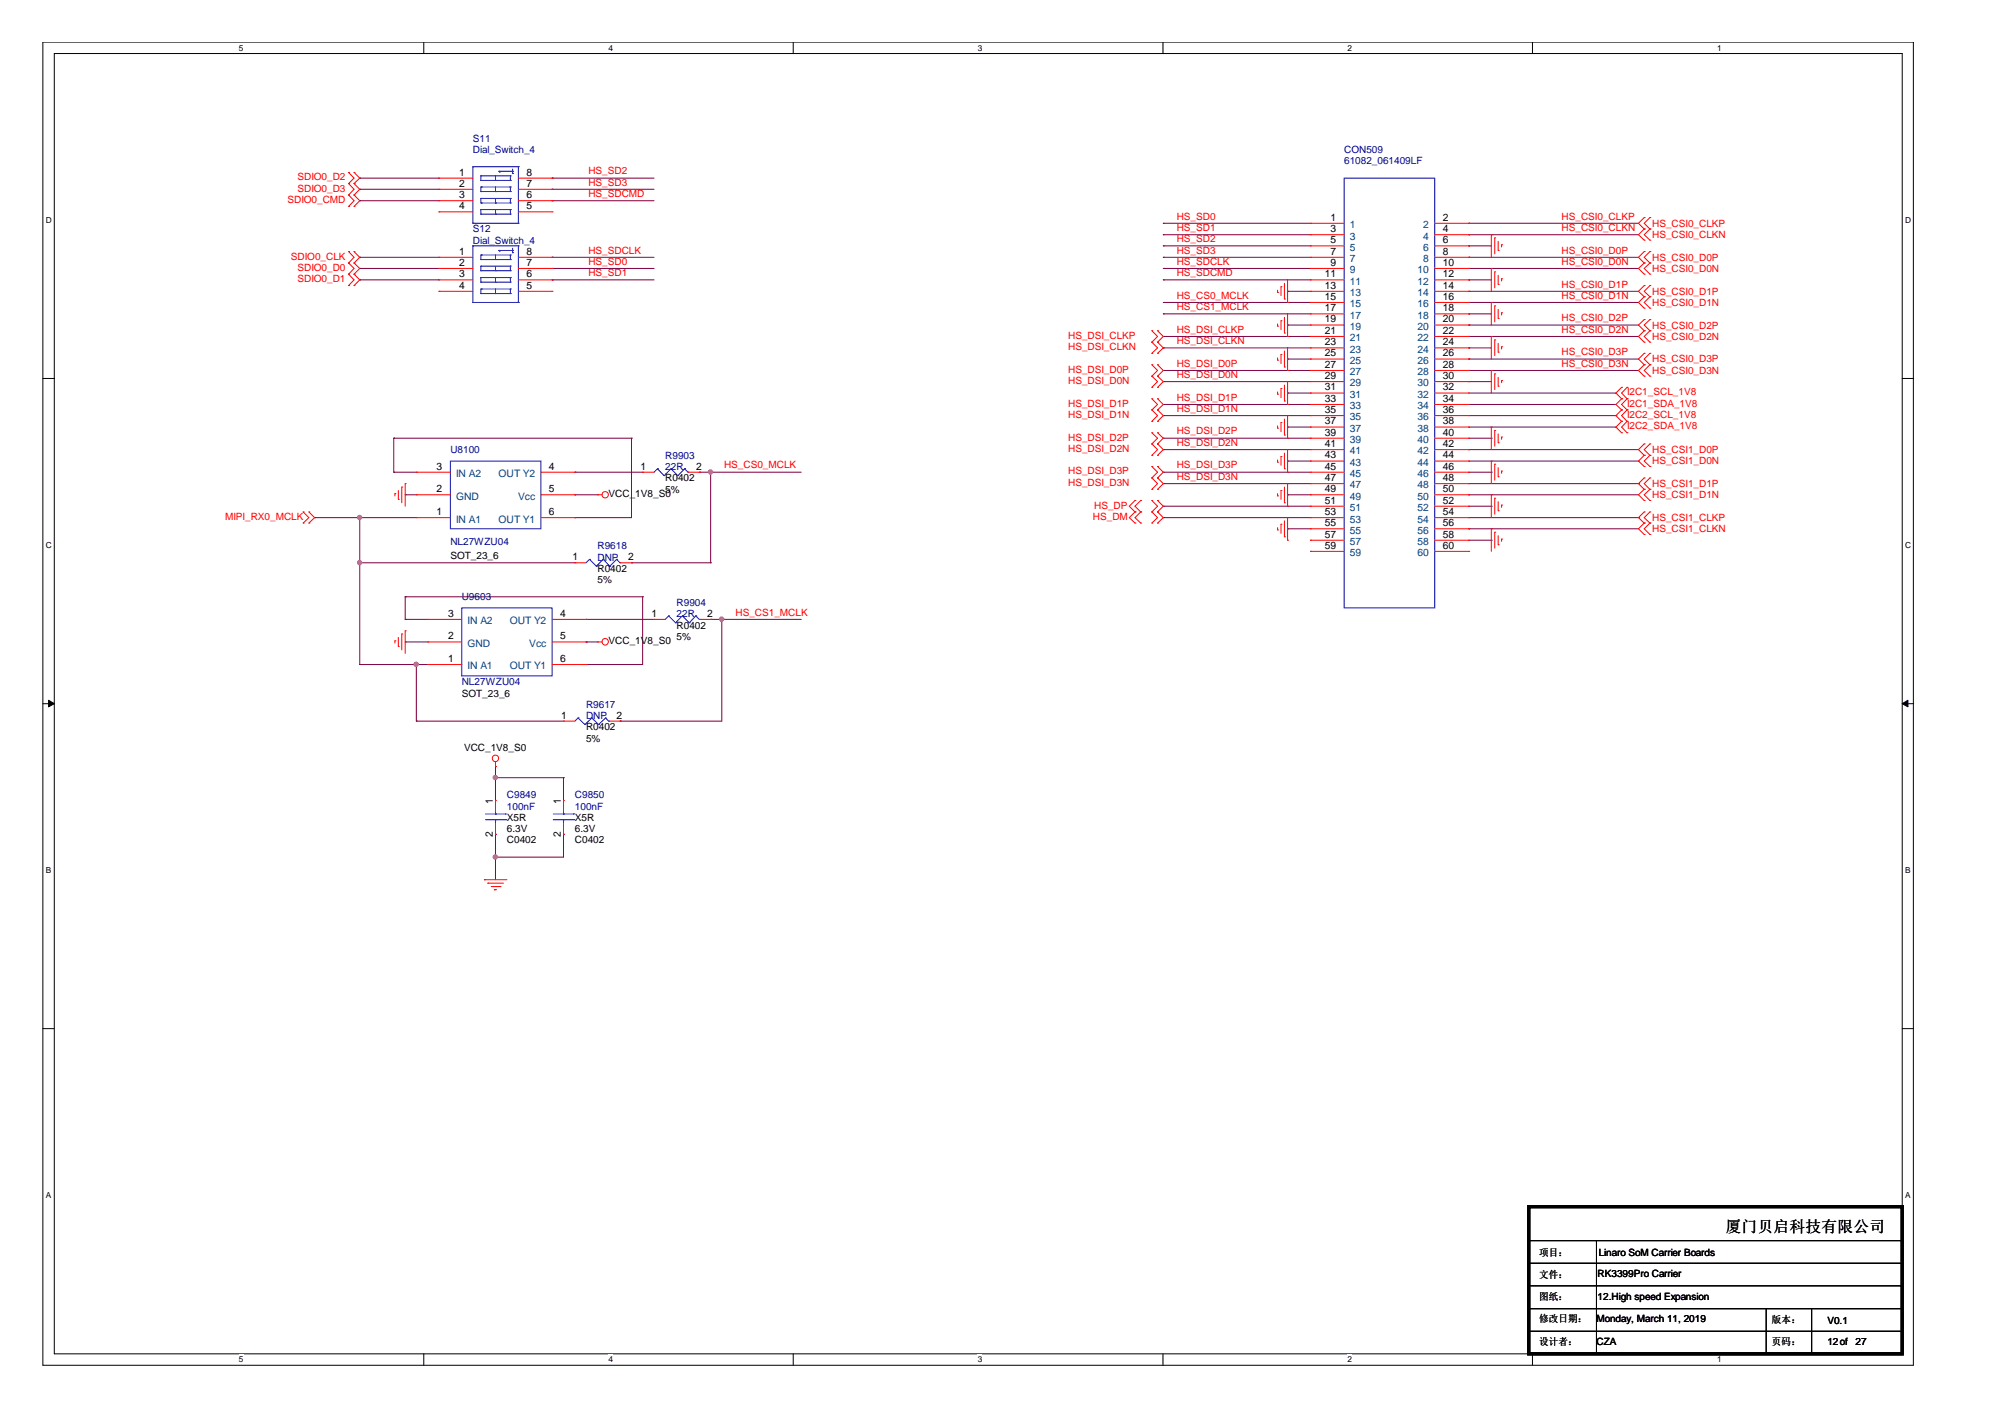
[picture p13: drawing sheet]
<svg xmlns="http://www.w3.org/2000/svg" width="297mm" height="210mm" viewBox="0 0 297 210" stroke-linecap="round" stroke-linejoin="round" font-family="sans-serif">
<defs><g id="words">
<text font-size="2.3" x="255.7" y="182.4">厦门贝启科技有限公司</text>
<g font-size="1.5" fill="#000080">
<text x="70.1" y="21">S11</text>
<text x="70.1" y="22.7">Dial_Switch_4</text>
<text x="199.1" y="22.7">CON509</text>
<text x="199.1" y="24.4">61082_061409LF</text>
<text x="70.1" y="34.4">S12</text>
<text x="70.1" y="36.1">Dial_Switch_4</text>
<text x="66.7" y="67.1">U8100</text>
<text x="98.6" y="68">R9903</text>
<text x="98.6" y="69.7">22R</text>
<text x="66.7" y="80.7">NL27WZU04</text>
<text x="88.5" y="81.4">R9618</text>
<text x="88.5" y="83">DNP</text>
<text x="68.4" y="88.9">U9603</text>
<text x="100.2" y="89.8">R9904</text>
<text x="100.2" y="91.4">22R</text>
<text x="68.4" y="101.5">NL27WZU04</text>
<text x="86.8" y="104.8">R9617</text>
<text x="86.8" y="106.5">DNP</text>
<text x="75.1" y="118.3">C9849</text>
<text x="75.1" y="119.9">100nF</text>
<text x="85.2" y="118.3">C9850</text>
<text x="85.2" y="119.9">100nF</text>
</g>
<g font-size="1.5" fill="#f00">
<text x="44.1" y="26.7">SDIO0_D2</text>
<text x="44.1" y="28.4">SDIO0_D3</text>
<text x="87.2" y="29.2">HS_SDCMD</text>
<text x="87.2" y="27.5">HS_SD3</text>
<text x="87.2" y="25.8">HS_SD2</text>
<text x="42.6" y="30.1">SDIO0_CMD</text>
<text x="174.3" y="32.5">HS_SD0</text>
<text x="174.3" y="34.2">HS_SD1</text>
<text x="174.3" y="35.9">HS_SD2</text>
<text x="231.4" y="34.2">HS_CSI0_CLKN</text>
<text x="231.4" y="32.5">HS_CSI0_CLKP</text>
<text x="244.8" y="33.6">HS_CSI0_CLKP</text>
<text x="244.8" y="35.3">HS_CSI0_CLKN</text>
<text x="43.1" y="38.5">SDIO0_CLK</text>
<text x="44.1" y="41.8">SDIO0_D1</text>
<text x="44.1" y="40.1">SDIO0_D0</text>
<text x="87.2" y="40.9">HS_SD1</text>
<text x="87.2" y="37.6">HS_SDCLK</text>
<text x="87.2" y="39.2">HS_SD0</text>
<text x="174.3" y="37.6">HS_SD3</text>
<text x="174.3" y="39.2">HS_SDCLK</text>
<text x="174.3" y="40.9">HS_SDCMD</text>
<text x="231.4" y="37.6">HS_CSI0_D0P</text>
<text x="231.4" y="39.2">HS_CSI0_D0N</text>
<text x="244.8" y="38.6">HS_CSI0_D0P</text>
<text x="244.8" y="40.3">HS_CSI0_D0N</text>
<text x="174.3" y="44.3">HS_CS0_MCLK</text>
<text x="174.3" y="45.9">HS_CS1_MCLK</text>
<text x="231.4" y="42.6">HS_CSI0_D1P</text>
<text x="231.4" y="44.3">HS_CSI0_D1N</text>
<text x="231.4" y="47.6">HS_CSI0_D2P</text>
<text x="244.8" y="43.7">HS_CSI0_D1P</text>
<text x="244.8" y="45.3">HS_CSI0_D1N</text>
<text x="158.2" y="50.2">HS_DSI_CLKP</text>
<text x="158.2" y="51.9">HS_DSI_CLKN</text>
<text x="174.3" y="49.3">HS_DSI_CLKP</text>
<text x="174.3" y="51">HS_DSI_CLKN</text>
<text x="231.4" y="49.3">HS_CSI0_D2N</text>
<text x="231.4" y="52.6">HS_CSI0_D3P</text>
<text x="244.8" y="48.7">HS_CSI0_D2P</text>
<text x="244.8" y="50.3">HS_CSI0_D2N</text>
<text x="244.8" y="53.7">HS_CSI0_D3P</text>
<text x="158.2" y="55.2">HS_DSI_D0P</text>
<text x="158.2" y="56.9">HS_DSI_D0N</text>
<text x="174.3" y="54.3">HS_DSI_D0P</text>
<text x="174.3" y="56">HS_DSI_D0N</text>
<text x="174.3" y="59.4">HS_DSI_D1P</text>
<text x="231.4" y="54.3">HS_CSI0_D3N</text>
<text x="241" y="58.6">I2C1_SCL_1V8</text>
<text x="244.8" y="55.4">HS_CSI0_D3N</text>
<text x="158.2" y="60.3">HS_DSI_D1P</text>
<text x="158.2" y="61.9">HS_DSI_D1N</text>
<text x="158.2" y="65.3">HS_DSI_D2P</text>
<text x="174.3" y="61">HS_DSI_D1N</text>
<text x="174.3" y="64.4">HS_DSI_D2P</text>
<text x="241" y="60.3">I2C1_SDA_1V8</text>
<text x="241" y="61.9">I2C2_SCL_1V8</text>
<text x="241" y="63.6">I2C2_SDA_1V8</text>
<text x="107.3" y="69.4">HS_CS0_MCLK</text>
<text x="158.2" y="66.9">HS_DSI_D2N</text>
<text x="158.2" y="70.3">HS_DSI_D3P</text>
<text x="158.2" y="72">HS_DSI_D3N</text>
<text x="174.3" y="69.4">HS_DSI_D3P</text>
<text x="174.3" y="71.1">HS_DSI_D3N</text>
<text x="174.3" y="66.1">HS_DSI_D2N</text>
<text x="244.8" y="68.8">HS_CSI1_D0N</text>
<text x="244.8" y="67.1">HS_CSI1_D0P</text>
<text x="33.4" y="77">MIPI_RX0_MCLK</text>
<text x="161.9" y="77">HS_DM</text>
<text x="162.1" y="75.3">HS_DP</text>
<text x="244.8" y="72.2">HS_CSI1_D1P</text>
<text x="244.8" y="73.8">HS_CSI1_D1N</text>
<text x="244.8" y="77.2">HS_CSI1_CLKP</text>
<text x="244.8" y="78.8">HS_CSI1_CLKN</text>
<text x="109" y="91.2">HS_CS1_MCLK</text>
</g>
<g font-size="1.5">
<text x="68" y="26">1</text>
<text x="68" y="27.7">2</text>
<text x="68" y="29.4">3</text>
<text x="78" y="26">8</text>
<text x="78" y="27.7">7</text>
<text x="78" y="29.4">6</text>
<text x="68" y="31">4</text>
<text x="78" y="31">5</text>
<text x="197.1" y="32.7">1</text>
<text x="197.1" y="34.4">3</text>
<text x="213.7" y="32.7">2</text>
<text x="213.7" y="34.4">4</text>
<text x="68" y="37.7">1</text>
<text x="68" y="39.4">2</text>
<text x="68" y="41.1">3</text>
<text x="78" y="37.7">8</text>
<text x="78" y="39.4">7</text>
<text x="78" y="41.1">6</text>
<text x="196.3" y="41.1">11</text>
<text x="197.1" y="36">5</text>
<text x="197.1" y="37.7">7</text>
<text x="197.1" y="39.4">9</text>
<text x="213.7" y="36">6</text>
<text x="213.7" y="37.7">8</text>
<text x="213.7" y="39.4">10</text>
<text x="213.7" y="41.1">12</text>
<text x="68" y="42.8">4</text>
<text x="78" y="42.8">5</text>
<text x="196.3" y="42.8">13</text>
<text x="196.3" y="44.4">15</text>
<text x="196.3" y="46.1">17</text>
<text x="196.3" y="47.8">19</text>
<text x="213.7" y="42.8">14</text>
<text x="213.7" y="44.4">16</text>
<text x="213.7" y="46.1">18</text>
<text x="213.7" y="47.8">20</text>
<text x="196.3" y="49.5">21</text>
<text x="196.3" y="51.2">23</text>
<text x="196.3" y="52.8">25</text>
<text x="213.7" y="49.5">22</text>
<text x="213.7" y="51.2">24</text>
<text x="213.7" y="52.8">26</text>
<text x="196.3" y="54.5">27</text>
<text x="196.3" y="56.1">29</text>
<text x="196.3" y="57.8">31</text>
<text x="196.3" y="59.5">33</text>
<text x="213.7" y="54.5">28</text>
<text x="213.7" y="56.1">30</text>
<text x="213.7" y="57.8">32</text>
<text x="213.7" y="59.5">34</text>
<text x="196.3" y="61.2">35</text>
<text x="196.3" y="62.9">37</text>
<text x="196.3" y="64.5">39</text>
<text x="213.7" y="61.2">36</text>
<text x="213.7" y="62.9">38</text>
<text x="213.7" y="64.5">40</text>
<text x="64.7" y="69.6">3</text>
<text x="81.3" y="69.6">4</text>
<text x="94.9" y="69.6">1</text>
<text x="98.6" y="71.3">R0402</text>
<text x="103.1" y="69.6">2</text>
<text x="196.3" y="66.2">41</text>
<text x="196.3" y="67.9">43</text>
<text x="196.3" y="69.6">45</text>
<text x="196.3" y="71.3">47</text>
<text x="213.7" y="66.2">42</text>
<text x="213.7" y="67.9">44</text>
<text x="213.7" y="69.6">46</text>
<text x="213.7" y="71.3">48</text>
<text x="64.7" y="76.3">1</text>
<text x="64.7" y="72.9">2</text>
<text x="81.3" y="76.3">6</text>
<text x="81.3" y="72.9">5</text>
<text x="90.2" y="73.7">VCC_1V8_S0</text>
<text x="98.6" y="73">5%</text>
<text x="196.3" y="72.9">49</text>
<text x="196.3" y="74.6">51</text>
<text x="196.3" y="76.3">53</text>
<text x="196.3" y="77.9">55</text>
<text x="213.7" y="72.9">50</text>
<text x="213.7" y="74.6">52</text>
<text x="213.7" y="76.3">54</text>
<text x="213.7" y="77.9">56</text>
<text x="66.7" y="82.9">SOT_23_6</text>
<text x="84.8" y="83">1</text>
<text x="93" y="83">2</text>
<text x="196.3" y="79.6">57</text>
<text x="196.3" y="81.3">59</text>
<text x="213.7" y="79.6">58</text>
<text x="213.7" y="81.3">60</text>
<text x="88.5" y="84.7">R0402</text>
<text x="88.5" y="86.4">5%</text>
<text x="66.4" y="91.4">3</text>
<text x="66.4" y="94.7">2</text>
<text x="83" y="91.4">4</text>
<text x="83" y="94.7">5</text>
<text x="90.2" y="95.4">VCC_1V8_S0</text>
<text x="96.5" y="91.4">1</text>
<text x="100.2" y="93.1">R0402</text>
<text x="100.2" y="94.8">5%</text>
<text x="104.8" y="91.4">2</text>
<text x="66.4" y="98.1">1</text>
<text x="83" y="98.1">6</text>
<text x="68.4" y="103.2">SOT_23_6</text>
<text x="83.1" y="106.4">1</text>
<text x="91.4" y="106.4">2</text>
<text x="68.7" y="111.2">VCC_1V8_S0</text>
<text x="86.8" y="108.2">R0402</text>
<text x="86.8" y="109.9">5%</text>
<text x="73" y="119.1" transform="rotate(-90 73 119.1)">1</text>
<text x="83.1" y="119.1" transform="rotate(-90 83.1 119.1)">1</text>
<text x="73" y="124" transform="rotate(-90 73 124)">2</text>
<text x="75.1" y="124.9">C0402</text>
<text x="75.1" y="121.6">X5R</text>
<text x="75.1" y="123.3">6.3V</text>
<text x="83.1" y="124" transform="rotate(-90 83.1 124)">2</text>
<text x="85.2" y="124.9">C0402</text>
<text x="85.2" y="121.6">X5R</text>
<text x="85.2" y="123.3">6.3V</text>
<text x="228" y="186">项目：</text>
<text x="236.9" y="186">Linaro SoM Carrier Boards</text>
<text x="228" y="189.3">文件：</text>
<text x="236.7" y="189.2">RK3399Pro Carrier</text>
<text x="228" y="195.8">修改日期：</text>
<text x="228" y="192.5">图纸：</text>
<text x="236.5" y="195.8">Monday, March 11, 2019</text>
<text x="236.7" y="192.5">12.High speed Expansion</text>
<text x="262.5" y="196">版本：</text>
<text x="270.7" y="196.2">V0.1</text>
<text x="228" y="199.2">设计者：</text>
<text x="236.5" y="199.2">CZA</text>
<text x="262.5" y="199.2">页码：</text>
<text x="270.7" y="199.2">12of</text>
<text x="274.9" y="199.2">27</text>
</g>
<g font-size="1.5" fill="#004080">
<text x="200" y="33.8">1</text>
<text x="200" y="35.5">3</text>
<text x="210.9" y="33.8">2</text>
<text x="210.9" y="35.5">4</text>
<text x="200" y="37.1">5</text>
<text x="200" y="38.8">7</text>
<text x="200" y="40.5">9</text>
<text x="210" y="40.5">10</text>
<text x="210.9" y="37.1">6</text>
<text x="210.9" y="38.8">8</text>
<text x="200" y="42.2">11</text>
<text x="200" y="43.9">13</text>
<text x="200" y="45.5">15</text>
<text x="200" y="47.2">17</text>
<text x="210" y="42.2">12</text>
<text x="210" y="43.9">14</text>
<text x="210" y="45.5">16</text>
<text x="210" y="47.2">18</text>
<text x="200" y="48.9">19</text>
<text x="200" y="50.6">21</text>
<text x="200" y="52.3">23</text>
<text x="200" y="53.9">25</text>
<text x="210" y="48.9">20</text>
<text x="210" y="50.6">22</text>
<text x="210" y="52.3">24</text>
<text x="210" y="53.9">26</text>
<text x="200" y="55.6">27</text>
<text x="200" y="57.2">29</text>
<text x="200" y="58.9">31</text>
<text x="210" y="55.6">28</text>
<text x="210" y="57.2">30</text>
<text x="210" y="58.9">32</text>
<text x="200" y="60.6">33</text>
<text x="200" y="62.3">35</text>
<text x="200" y="64">37</text>
<text x="200" y="65.6">39</text>
<text x="210" y="60.6">34</text>
<text x="210" y="62.3">36</text>
<text x="210" y="64">38</text>
<text x="210" y="65.6">40</text>
<text x="67.6" y="70.7">IN A2</text>
<text x="73.9" y="70.7">OUT Y2</text>
<text x="200" y="67.3">41</text>
<text x="200" y="69">43</text>
<text x="200" y="70.7">45</text>
<text x="210" y="67.3">42</text>
<text x="210" y="69">44</text>
<text x="210" y="70.7">46</text>
<text x="67.6" y="77.4">IN A1</text>
<text x="67.6" y="74">GND</text>
<text x="73.9" y="77.4">OUT Y1</text>
<text x="76.8" y="74">Vcc</text>
<text x="200" y="72.4">47</text>
<text x="200" y="74">49</text>
<text x="200" y="75.7">51</text>
<text x="200" y="77.4">53</text>
<text x="210" y="72.4">48</text>
<text x="210" y="74">50</text>
<text x="210" y="75.7">52</text>
<text x="210" y="77.4">54</text>
<text x="200" y="79.1">55</text>
<text x="200" y="80.7">57</text>
<text x="200" y="82.4">59</text>
<text x="210" y="79.1">56</text>
<text x="210" y="80.7">58</text>
<text x="210" y="82.4">60</text>
<text x="69.3" y="92.5">IN A2</text>
<text x="69.3" y="95.8">GND</text>
<text x="75.5" y="92.5">OUT Y2</text>
<text x="78.4" y="95.8">Vcc</text>
<text x="69.3" y="99.2">IN A1</text>
<text x="75.5" y="99.2">OUT Y1</text>
</g>
<g font-size="1.2">
<text x="35.4" y="7.5">5</text>
<text x="90.1" y="7.5">4</text>
<text x="144.9" y="7.5">3</text>
<text x="199.6" y="7.5">2</text>
<text x="254.4" y="7.5">1</text>
<text x="6.8" y="33.1">D</text>
<text x="282.2" y="33.1">D</text>
<text x="6.8" y="81.2">C</text>
<text x="282.2" y="81.2">C</text>
<text x="6.8" y="129.4">B</text>
<text x="282.2" y="129.4">B</text>
<text x="6.8" y="177.5">A</text>
<text x="282.2" y="177.5">A</text>
<text x="35.4" y="201.8">5</text>
<text x="90.1" y="201.8">4</text>
<text x="144.9" y="201.8">3</text>
<text x="199.6" y="201.8">2</text>
<text x="254.4" y="201.8">1</text>
</g>
</g></defs>
<path d="M6.3 6.2h277.2v196h-277.2zM8 7.9h273.8v192.6h-273.8z" fill="none" stroke="#000" stroke-width=".15"/>
<g fill="#fff">
<path d="M35.4 6.4h.6v1.4h-.6z"/>
<path d="M35.4 200.7h.6v1.4h-.6z"/>
</g>
<path d="M62.8 6.2v1.7M62.8 200.5v1.7" fill="none" stroke="#000" stroke-width=".15"/>
<g fill="#fff">
<path d="M90.1 6.4h.7v1.4h-.7z"/>
<path d="M90.1 200.7h.7v1.4h-.7z"/>
</g>
<path d="M117.5 6.2v1.7M117.5 200.5v1.7" fill="none" stroke="#000" stroke-width=".15"/>
<g fill="#fff">
<path d="M144.9 6.4h.6v1.4h-.6z"/>
<path d="M144.9 200.7h.6v1.4h-.6z"/>
</g>
<path d="M172.3 6.2v1.7M172.3 200.5v1.7" fill="none" stroke="#000" stroke-width=".15"/>
<g fill="#fff">
<path d="M199.6 6.4h.7v1.4h-.7z"/>
<path d="M199.6 200.7h.7v1.4h-.7z"/>
</g>
<path d="M227 6.2v1.7M227 200.5v1.7" fill="none" stroke="#000" stroke-width=".15"/>
<g fill="#fff">
<path d="M254.4 6.4h.6v1.4h-.6z"/>
<path d="M254.4 200.7h.6v1.4h-.6z"/>
<path d="M6.8 31.9h.8v1.4h-.8z"/>
<path d="M282.2 31.9h.9v1.4h-.9z"/>
<path d="M6.8 80.1h.8v1.4h-.8z"/>
<path d="M282.2 80.1h.9v1.4h-.9z"/>
</g>
<path d="M6.3 56.1h1.7M281.8 56.1h1.7" fill="none" stroke="#000" stroke-width=".15"/>
<g fill="#fff">
<path d="M6.8 128.2h.7v1.4h-.7z"/>
<path d="M282.2 128.2h.8v1.4h-.8z"/>
</g>
<path d="M6.3 104.2h1.7M281.8 104.2h1.7" fill="none" stroke="#000" stroke-width=".15"/>
<g fill="#000" stroke="#000" stroke-width=".15">
<path d="M7.2 103.7l.8 .5-.8 .5z" fill-rule="evenodd"/>
<path d="M281.8 104.2l.9-.5v1z" fill-rule="evenodd"/>
</g>
<g fill="#fff">
<path d="M6.8 176.4h.7v1.4h-.7z"/>
<path d="M282.2 176.4h.8v1.4h-.8z"/>
</g>
<g fill="none" stroke="#000" stroke-width=".15">
<path d="M6.3 152.4h1.7M281.8 152.4h1.7M226.5 190.5h55.3M226.5 193.9h55.3M226.5 197.2h55.3M226.5 187.1h55.3M226.5 183.8h55.3M236.5 183.8v16.7M261.7 193.9v6.6M268.4 193.9v6.6M281.8 190.5h.1M281.8 193.9h.1"/>
<path d="M281.8 197.2h.1M281.8 187.1h.1M281.8 183.8h.1M236.5 200.5h.1M261.7 200.5h.1M268.4 200.5h.1"/>
</g>
<g fill="none" stroke="#800040" stroke-width=".15">
<path d="M53.3 39.8h.1M53.3 38.1h.1M53.3 29.7h.1M53.3 28h.1M53.3 26.4h.1M53.3 38.1h11.7M53.3 39.8h11.7M53.3 29.7h11.7M53.3 28h11.7M53.3 26.4h11.7M81.8 29.7h.1M81.8 28h.1"/>
<path d="M81.8 26.4h.1M81.8 38.1h.1M81.8 39.8h.1M81.8 38.1h15.1M81.8 39.8h15.1M81.8 29.7h15.1M81.8 28h15.1M81.8 26.4h15.1M172.3 33.1h.1M172.3 34.8h.1M172.3 36.4h.1M172.3 38.1h.1"/>
<path d="M172.3 39.8h.1M172.3 33.1h21.8M172.3 34.8h21.8M172.3 36.4h21.8M172.3 38.1h21.8M172.3 39.8h21.8M217.6 36.4h.1M217.6 34.8h.1M217.6 33.1h.1M217.6 38.1h.1M217.6 39.8h.1M217.6 33.1h25.1"/>
<path d="M217.6 34.8h25.1M217.6 36.4h3.3M217.6 38.1h25.1M217.6 39.8h25.1M53.3 41.5h.1M53.3 41.5h11.7M81.8 41.5h.1M81.8 41.5h15.1M172.3 41.5h.1M172.3 44.8h.1M172.3 46.5h.1M172.3 49.8h.1"/>
<path d="M172.3 51.5h.1M172.3 54.9h.1M172.3 56.5h.1M172.3 59.9h.1M172.3 41.5h21.8M172.3 44.8h21.8M172.3 46.5h21.8M172.3 49.8h21.8M172.3 51.5h21.8M172.3 54.9h21.8M172.3 56.5h21.8M172.3 59.9h21.8"/>
<path d="M190.8 43.2h.1M190.8 48.1h.1M190.8 53.2h.1M190.8 58.2h.1M190.8 43.2h3.3M190.8 48.1h3.3M190.8 53.2h3.3M190.8 58.2h3.3M217.6 41.5h.1M217.6 46.5h.1M217.6 51.5h.1M217.6 56.5h.1"/>
<path d="M217.6 43.2h.1M217.6 44.8h.1M217.6 48.1h.1M217.6 49.8h.1M217.6 53.2h.1M217.6 54.9h.1M217.6 59.9h.1M217.6 41.5h3.3M217.6 43.2h25.1M217.6 44.8h25.1M217.6 46.5h3.3M217.6 49.8h25.1"/>
<path d="M217.6 51.5h3.3M217.6 54.9h25.1M217.6 56.5h3.3M217.6 59.9h21.8M217.6 48.1h25.1M217.6 53.2h25.1M217.6 58.2h21.8M239.4 58.2h.1M46.6 76.7h.1M46.6 76.7h15.1M53.3 76.7h.1M53.3 76.7v21.7"/>
<path d="M58.3 69.9h.1M58.3 64.9h.1M58.3 69.9h3.4M58.3 64.9h35.3M58.3 64.9v5M60 73.3h.1M60 73.3h1.7M85.2 76.7h.1M85.2 73.3h.1M85.2 69.9h.1M85.2 69.9h10M85.2 73.3h3.3"/>
<path d="M93.6 64.9h.1M93.6 64.9v11.8h-8.4M103.6 69.9h.1M103.6 69.9h15.1M105.3 69.9h.1M105.3 69.9v13.5M172.3 61.6h.1M172.3 69.9h.1M172.3 71.6h.1M172.3 64.9h.1M172.3 66.6h.1M172.3 75h.1"/>
<path d="M172.3 76.7h.1M172.3 61.6h21.8M172.3 69.9h21.8M172.3 71.6h21.8M172.3 64.9h21.8M172.3 66.6h21.8M172.3 75h21.8M172.3 76.7h21.8M190.8 63.3h.1M190.8 68.3h.1M190.8 73.3h.1M190.8 78.3h.1"/>
<path d="M190.8 63.3h3.3M190.8 68.3h3.3M190.8 73.3h3.3M190.8 78.3h3.3M217.6 78.3h.1M217.6 66.6h.1M217.6 73.3h.1M217.6 61.6h21.8M217.6 69.9h3.3M217.6 71.6h25.1M217.6 64.9h3.3M217.6 66.6h25.1"/>
<path d="M217.6 63.3h21.8M217.6 68.3h25.1M217.6 73.3h25.1M217.6 75h3.3M217.6 76.7h25.1M217.6 78.3h25.1M220.9 64.9h.1M220.9 69.9h.1M220.9 75h.1M239.4 61.6h.1M239.4 63.3h.1M242.7 76.7h.1"/>
<path d="M242.7 68.3h.1M242.7 71.6h.1M53.3 83.4h.1M53.3 98.4h.1M53.3 98.4h10.1M53.3 83.4h31.9M60 91.8h.1M60 88.4h.1M60 95.1h.1M60 91.8h3.4M60 88.4v3.4M60 88.4h35.2"/>
<path d="M60 95.1h3.4M61.7 98.4h.1M61.7 98.4v8.4M86.8 91.8h.1M86.8 98.4h.1M86.8 95.1h.1M86.8 91.8h10.1M86.8 95.1h1.7M93.6 83.4h.1M93.6 83.4h11.7M95.2 88.4h.1M95.2 88.4v10h-8.4"/>
<path d="M105.3 83.4h.1M105.3 91.8h.1M105.3 91.8h13.4M106.9 91.8h.1M106.9 91.8v15h-15M217.6 80h3.3M220.9 80h.1M61.7 106.8h.1M61.7 106.8h21.8M73.4 113.6h.1M73.4 115.2h.1M73.4 113.6v5"/>
<path d="M73.4 115.2h10.1M83.5 115.2h.1M83.5 115.2v3.4M91.9 106.8h.1M73.4 123.6h.1M73.4 127h.1M73.4 123.6v6.7M83.5 123.6h.1M83.5 123.6v3.4h-10.1"/>
</g>
<g fill="#f0f" stroke="#f0f" stroke-width=".15">
<circle cx="61.7" cy="98.4" r=".32"/>
<circle cx="106.9" cy="91.7" r=".32"/>
<circle cx="105.3" cy="69.9" r=".32"/>
<circle cx="53.3" cy="83.3" r=".32"/>
<circle cx="53.3" cy="76.7" r=".32"/>
<circle cx="73.4" cy="115.2" r=".32"/>
<circle cx="73.4" cy="126.9" r=".32"/>
</g>
<g fill="none" stroke="#f00" stroke-width=".15">
<path d="M51.6 27.2h.1M51.6 25.5h.1M51.6 28.9h.1M51.6 39h.1M51.6 37.3h.1M51.6 30.6h.1M51.6 25.5l.9 .9-.9 .8M51.6 27.2l.9 .8-.9 .9M51.6 37.3l.9 .8-.9 .9M51.6 39l.9 .8-.9 .8M51.6 28.9l.9 .8-.9 .9M52.5 25.5h.1"/>
<path d="M52.5 27.2h.1M52.5 28.9h.1M52.5 37.3h.1M52.5 39h.1M52.5 30.6h.1M52.5 25.5l.8 .9-.8 .8M52.5 27.2l.8 .8-.8 .9M52.5 37.3l.8 .8-.8 .9M52.5 39l.8 .8-.8 .8M52.5 28.9l.8 .8-.8 .9M65 26.4h.1M65 28h.1"/>
<path d="M65 29.7h.1M65 31.4h.1M65 38.1h.1M65 39.8h.1M65 38.1h5.1M65 39.8h5.1M65 26.4h5.1M65 28h5.1M65 29.7h5.1M65 31.4h5.1M76.8 38.1h5M76.8 39.8h5"/>
<path d="M76.8 26.4h5M76.8 28h5M76.8 29.7h5M76.8 31.4h5M81.8 26.4h.1M81.8 28h.1M81.8 29.7h.1M81.8 31.4h.1M81.8 38.1h.1M81.8 39.8h.1M194.1 33.1h.1M194.1 34.8h.1"/>
<path d="M194.1 36.4h.1M194.1 38.1h.1M194.1 39.8h.1M194.1 33.1h5M194.1 34.8h5M194.1 36.4h5M194.1 38.1h5M194.1 39.8h5M212.6 33.1h5M212.6 34.8h5M212.6 36.4h5M212.6 38.1h5"/>
<path d="M212.6 39.8h5M217.6 33.1h.1M217.6 34.8h.1M217.6 36.4h.1M217.6 38.1h.1M217.6 39.8h.1M220.9 34.8h.1M220.9 39.8h.1M220.9 34.8v3.3M220.9 39.8v3.4M221.4 35.2h.1M221.4 35.2v2.4"/>
<path d="M222 37.1h.1M222 35.7v1.4M222.5 36.3h.1M222.5 36.3v.3M243.6 32.2h.1M243.6 33.9h.1M243.6 35.6h.1M243.6 37.3h.1M243.6 39h.1M243.6 32.2l-.9 .9 .9 .8M243.6 33.9l-.9 .9 .9 .8M243.6 37.3l-.9 .8 .9 .9"/>
<path d="M243.6 39l-.9 .8 .9 .8M244.4 33.9h.1M244.4 32.2h.1M244.4 35.6h.1M244.4 39h.1M244.4 37.3h.1M244.4 32.2l-.8 .9 .8 .8M244.4 33.9l-.8 .9 .8 .8M244.4 37.3l-.8 .8 .8 .9M244.4 39l-.8 .8 .8 .8M51.6 42.3h.1M51.6 40.6h.1"/>
<path d="M51.6 40.6l.9 .9-.9 .8M52.5 40.6h.1M52.5 42.3h.1M52.5 40.6l.8 .9-.8 .8M65 41.5h.1M65 43.2h.1M65 41.5h5.1M65 43.2h5.1M76.8 41.5h5M76.8 43.2h5M81.8 41.5h.1M81.8 43.2h.1"/>
<path d="M170.6 49h.1M170.6 50.7h.1M170.6 52.3h.1M170.6 54h.1M170.6 55.7h.1M170.6 57.4h.1M170.6 59.1h.1M170.6 49l.9 .8-.9 .9M170.6 50.7l.9 .8-.9 .8M170.6 54l.9 .9-.9 .8M170.6 55.7l.9 .8-.9 .9M170.6 59.1l.9 .8-.9 .8"/>
<path d="M171.5 50.7h.1M171.5 49h.1M171.5 52.3h.1M171.5 55.7h.1M171.5 54h.1M171.5 57.4h.1M171.5 59.1h.1M171.5 49l.8 .8-.8 .9M171.5 50.7l.8 .8-.8 .8M171.5 54l.8 .9-.8 .8M171.5 55.7l.8 .8-.8 .9M171.5 59.1l.8 .8-.8 .8"/>
<path d="M189.3 43.3h.1M189.3 48.3h.1M189.3 53.4h.1M189.3 58.4h.1M189.3 43v.3M189.3 48v.3M189.3 53v.4M189.3 58.1v.3M189.8 42.5h.1M189.8 47.5h.1M189.8 52.5h.1M189.8 57.5h.1"/>
<path d="M189.8 42.5v1.3M189.8 47.5v1.3M189.8 52.5v1.4M189.8 57.5v1.4M190.3 44.3h.1M190.3 49.3h.1M190.3 54.4h.1M190.3 59.4h.1M190.3 42v2.3M190.3 47v2.3M190.3 52v2.4M190.3 57v2.4"/>
<path d="M190.8 44.8h.1M190.8 49.8h.1M190.8 54.9h.1M190.8 59.9h.1M190.8 41.5v3.3M190.8 46.5v3.3M190.8 51.5v3.4M190.8 56.5v3.4M194.1 41.5h.1M194.1 43.2h.1M194.1 44.8h.1M194.1 46.5h.1"/>
<path d="M194.1 48.1h.1M194.1 49.8h.1M194.1 51.5h.1M194.1 53.2h.1M194.1 54.9h.1M194.1 56.5h.1M194.1 58.2h.1M194.1 59.9h.1M194.1 41.5h5M194.1 43.2h5M194.1 44.8h5M194.1 46.5h5"/>
<path d="M194.1 48.1h5M194.1 49.8h5M194.1 51.5h5M194.1 53.2h5M194.1 54.9h5M194.1 56.5h5M194.1 58.2h5M194.1 59.9h5M212.6 41.5h5M212.6 43.2h5M212.6 44.8h5M212.6 46.5h5"/>
<path d="M212.6 48.1h5M212.6 49.8h5M212.6 51.5h5M212.6 53.2h5M212.6 54.9h5M212.6 56.5h5M212.6 58.2h5M212.6 59.9h5M217.6 41.5h.1M217.6 43.2h.1M217.6 44.8h.1M217.6 46.5h.1"/>
<path d="M217.6 48.1h.1M217.6 49.8h.1M217.6 51.5h.1M217.6 53.2h.1M217.6 54.9h.1M217.6 56.5h.1M217.6 58.2h.1M217.6 59.9h.1M220.9 44.8h.1M220.9 49.8h.1M220.9 54.9h.1M220.9 44.8v3.3"/>
<path d="M220.9 49.8v3.4M220.9 54.9v3.3M221.4 40.3h.1M221.4 45.3h.1M221.4 50.3h.1M221.4 55.4h.1M221.4 40.3v2.3M221.4 45.3v2.4M221.4 50.3v2.4M221.4 55.4v2.3M222 42.1h.1M222 47.2h.1"/>
<path d="M222 52.2h.1M222 57.2h.1M222 40.8v1.3M222 45.8v1.4M222 50.9v1.3M222 55.9v1.3M222.5 41.3h.1M222.5 46.3h.1M222.5 51.4h.1M222.5 56.4h.1M222.5 41.3v.3M222.5 46.3v.4"/>
<path d="M222.5 51.4v.3M222.5 56.4v.3M240.2 59.1h.1M240.2 57.4h.1M240.2 59.1l-.8 .8 .8 .8M240.2 57.4l-.8 .8 .8 .9M241 59.1h.1M241 57.4h.1M241 59.1l-.8 .8 .8 .8M241 57.4l-.8 .8 .8 .9M243.6 40.6h.1M243.6 42.3h.1"/>
<path d="M243.6 44h.1M243.6 45.6h.1M243.6 47.3h.1M243.6 49h.1M243.6 50.7h.1M243.6 52.3h.1M243.6 54h.1M243.6 55.7h.1M243.6 54l-.9 .9 .9 .8M243.6 42.3l-.9 .9 .9 .8M243.6 44l-.9 .8 .9 .8M243.6 47.3l-.9 .8 .9 .9"/>
<path d="M243.6 49l-.9 .8 .9 .9M243.6 52.3l-.9 .9 .9 .8M244.4 40.6h.1M244.4 44h.1M244.4 42.3h.1M244.4 45.6h.1M244.4 49h.1M244.4 47.3h.1M244.4 50.7h.1M244.4 54h.1M244.4 52.3h.1M244.4 55.7h.1"/>
<path d="M244.4 42.3l-.8 .9 .8 .8M244.4 44l-.8 .8 .8 .8M244.4 47.3l-.8 .8 .8 .9M244.4 49l-.8 .8 .8 .9M244.4 52.3l-.8 .9 .8 .8M244.4 54l-.8 .9 .8 .8M44.9 75.8h.1M44.9 77.5h.1M44.9 75.8l.9 .9-.9 .8M45.8 77.5h.1M45.8 75.8h.1M45.8 75.8l.8 .9-.8 .8"/>
<path d="M58.5 73.1h.1M58.5 73.1v.4M59 74h.1M59 72.7v1.3M59.5 72.2h.1M59.5 72.2v2.3M60 71.6h.1M60 71.6v3.4M61.7 69.9h.1M61.7 76.7h.1M61.7 73.3h.1M61.7 73.3h5"/>
<path d="M61.7 69.9h5M61.7 76.7h5M80.1 73.3h5.1M80.1 69.9h5.1M80.1 76.7h5.1M85.2 69.9h.1M85.2 73.3h.1M85.2 76.7h.1M88.5 73.3h.1M88.5 73.3h.7M95.2 69.9h.1M95.2 69.9h1.7"/>
<path d="M101.9 69.9h1.7M103.6 69.9h.1M168.1 75.8h.1M168.1 74.1h.1M168.1 77.5h.1M168.1 74.1l-.8 .9 .8 .8M168.1 75.8l-.8 .9 .8 .8M169 75.8h.1M169 74.1h.1M169 77.5h.1M169 74.1l-.9 .9 .9 .8M169 75.8l-.9 .9 .9 .8"/>
<path d="M170.6 75.8h.1M170.6 74.1h.1M170.6 77.5h.1M170.6 60.7h.1M170.6 62.4h.1M170.6 64.1h.1M170.6 65.8h.1M170.6 67.5h.1M170.6 69.1h.1M170.6 70.8h.1M170.6 72.5h.1M170.6 74.1l.9 .9-.9 .8"/>
<path d="M170.6 70.8l.9 .8-.9 .9M170.6 75.8l.9 .9-.9 .8M170.6 60.7l.9 .9-.9 .8M170.6 64.1l.9 .8-.9 .9M170.6 65.8l.9 .8-.9 .9M170.6 69.1l.9 .8-.9 .9M171.5 74.1h.1M171.5 75.8h.1M171.5 77.5h.1M171.5 60.7h.1M171.5 62.4h.1M171.5 65.8h.1"/>
<path d="M171.5 64.1h.1M171.5 67.5h.1M171.5 70.8h.1M171.5 69.1h.1M171.5 72.5h.1M171.5 74.1l.8 .9-.8 .8M171.5 69.1l.8 .8-.8 .9M171.5 75.8l.8 .9-.8 .8M171.5 70.8l.8 .8-.8 .9M171.5 60.7l.8 .9-.8 .8M171.5 64.1l.8 .8-.8 .9M171.5 65.8l.8 .8-.8 .9"/>
<path d="M189.3 63.4h.1M189.3 68.5h.1M189.3 73.5h.1M189.3 78.5h.1M189.3 63.1v.3M189.3 68.1v.4M189.3 73.1v.4M189.3 78.2v.3M189.8 62.6h.1M189.8 67.6h.1M189.8 72.7h.1M189.8 77.7h.1"/>
<path d="M189.8 62.6v1.3M189.8 67.6v1.3M189.8 72.7v1.3M189.8 77.7v1.3M190.3 64.4h.1M190.3 69.4h.1M190.3 74.5h.1M190.3 79.5h.1M190.3 62.1v2.3M190.3 67.1v2.3M190.3 72.2v2.3M190.3 77.1v2.4"/>
<path d="M190.8 64.9h.1M190.8 69.9h.1M190.8 75h.1M190.8 61.6v3.3M190.8 66.6v3.3M190.8 71.6v3.4M190.8 76.7v3.3M194.1 61.6h.1M194.1 63.3h.1M194.1 64.9h.1M194.1 66.6h.1M194.1 68.3h.1"/>
<path d="M194.1 69.9h.1M194.1 71.6h.1M194.1 73.3h.1M194.1 75h.1M194.1 76.7h.1M194.1 78.3h.1M194.1 73.3h5M194.1 61.6h5M194.1 63.3h5M194.1 64.9h5M194.1 66.6h5M194.1 68.3h5"/>
<path d="M194.1 69.9h5M194.1 71.6h5M194.1 75h5M194.1 76.7h5M194.1 78.3h5M212.6 73.3h5M212.6 61.6h5M212.6 63.3h5M212.6 64.9h5M212.6 66.6h5M212.6 68.3h5M212.6 69.9h5"/>
<path d="M212.6 71.6h5M212.6 75h5M212.6 76.7h5M212.6 78.3h5M217.6 61.6h.1M217.6 63.3h.1M217.6 64.9h.1M217.6 66.6h.1M217.6 68.3h.1M217.6 69.9h.1M217.6 71.6h.1M217.6 73.3h.1"/>
<path d="M217.6 75h.1M217.6 76.7h.1M217.6 78.3h.1M220.9 63.3h.1M220.9 68.3h.1M220.9 73.3h.1M220.9 78.3h.1M220.9 63.3v3.3M220.9 68.3v3.3M220.9 73.3v3.4M220.9 78.3v3.4M221.4 63.8h.1"/>
<path d="M221.4 68.8h.1M221.4 73.8h.1M221.4 78.8h.1M221.4 63.8v2.3M221.4 68.8v2.3M221.4 73.8v2.4M221.4 78.8v2.4M222 65.6h.1M222 70.6h.1M222 75.7h.1M222 64.3v1.3M222 69.3v1.3"/>
<path d="M222 74.3v1.4M222 79.3v1.4M222.5 64.7h.1M222.5 69.8h.1M222.5 74.8h.1M222.5 79.9h.1M222.5 64.7v.4M222.5 69.8v.3M222.5 74.8v.4M222.5 79.9v.3M240.2 60.7h.1M240.2 62.4h.1"/>
<path d="M240.2 64.1h.1M240.2 60.7l-.8 .9 .8 .8M240.2 62.4l-.8 .9 .8 .8M241 60.7h.1M241 62.4h.1M241 64.1h.1M241 60.7l-.8 .9 .8 .8M241 62.4l-.8 .9 .8 .8M243.6 67.5h.1M243.6 69.1h.1M243.6 65.8h.1M243.6 70.8h.1"/>
<path d="M243.6 72.5h.1M243.6 74.1h.1M243.6 77.5h.1M243.6 79.2h.1M243.6 75.8h.1M243.6 67.5l-.9 .8 .9 .8M243.6 65.8l-.9 .8 .9 .9M243.6 70.8l-.9 .8 .9 .9M243.6 72.5l-.9 .8 .9 .8M243.6 77.5l-.9 .8 .9 .9M243.6 75.8l-.9 .9 .9 .8M244.4 69.1h.1"/>
<path d="M244.4 67.5h.1M244.4 65.8h.1M244.4 72.5h.1M244.4 70.8h.1M244.4 74.1h.1M244.4 79.2h.1M244.4 77.5h.1M244.4 75.8h.1M244.4 67.5l-.8 .8 .8 .8M244.4 65.8l-.8 .8 .8 .9M244.4 70.8l-.8 .8 .8 .9M244.4 72.5l-.8 .8 .8 .8"/>
<path d="M244.4 77.5l-.8 .8 .8 .9M244.4 75.8l-.8 .9 .8 .8M58.5 94.9h.1M58.5 94.9v.4M59 95.8h.1M59 94.4v1.4M59.5 93.9h.1M59.5 93.9v2.4M60 93.4h.1M60 93.4v3.4M63.4 91.8h.1M63.4 98.4h.1"/>
<path d="M63.4 95.1h.1M63.4 95.1h5M63.4 91.8h5M63.4 98.4h5M81.8 95.1h5M81.8 91.8h5M81.8 98.4h5M85.2 83.4h.1M85.2 83.4h1.6M86.8 91.8h.1M86.8 95.1h.1M86.8 98.4h.1"/>
<path d="M88.5 95.1h.1M88.5 95.1h.7M91.9 83.4h1.7M93.6 83.4h.1M96.9 91.8h.1M96.9 91.8h1.7M103.6 91.8h1.7M105.3 91.8h.1M190.8 80h.1M194.1 80h.1M194.1 81.7h.1M194.1 80h5"/>
<path d="M194.1 81.7h5M212.6 80h5M212.6 81.7h5M217.6 80h.1M217.6 81.7h.1M222 80.7h.1M73.4 113.6h.1M73.4 118.6h.1M73.4 112.9v.7M73.4 118.6v1.6M83.5 118.6h.1M83.5 106.8h.1"/>
<path d="M83.5 118.6v1.6M83.5 106.8h1.7M90.2 106.8h1.7M91.9 106.8h.1M71.8 130.3h.1M71.8 130.3h3.3M72.3 130.8h.1M72.3 130.8h2.3M72.8 131.3h1.3M73.2 131.8h.1M73.2 131.8h.4M73.4 123.6h.1"/>
<path d="M73.4 121.9v1.7M74.1 131.3h.1M83.5 123.6h.1M83.5 121.9v1.7"/>
<circle cx="89.7" cy="73.3" r=".47"/>
<circle cx="89.6" cy="95.1" r=".48"/>
<circle cx="73.4" cy="112.3" r=".48"/>
</g>
<path d="M226.5 178.7h55.3v21.8h-55.3z" fill="none" stroke="#000" stroke-width=".47"/>
<g fill="none" stroke="#00f" stroke-width=".15">
<path d="M70.1 33.1h.1M70.1 24.7h.1M70.1 36.4h.1M70.1 24.7v8.4M70.1 36.4v8.4M70.1 33.1h6.7M70.1 24.7h6.7M70.1 36.4h6.7M71.2 26.7h.1M71.2 26h.1M71.2 28.4h.1M71.2 27.7h.1"/>
<path d="M71.2 30.1h.1M71.2 29.4h.1M71.2 31.7h.1M71.2 31h.1M71.2 38.5h.1M71.2 37.8h.1M71.2 39.4h.1M71.2 26h4.4M71.2 26.7h4.4M71.2 26v.7M71.2 27.7v.7M71.2 29.4v.7"/>
<path d="M71.2 31v.7M71.2 37.8v.7M71.2 39.4v.7M71.2 27.7h4.4M71.2 28.4h4.4M71.2 29.4h4.4M71.2 30.1h4.4M71.2 31h4.4M71.2 31.7h4.4M71.2 37.8h4.4M71.2 38.5h4.4M71.2 39.4h4.4"/>
<path d="M73.4 26.7h.1M73.4 28.4h.1M73.4 30.1h.1M73.4 31.7h.1M73.4 38.5h.1M73.4 26v.7M73.4 27.7v.7M73.4 29.4v.7M73.4 31v.7M73.4 37.8v.7M73.4 39.4v.7M73.9 25.4h.1"/>
<path d="M73.9 37.1h.1M73.9 25.4l.2 .1M73.9 25.4h2M73.9 37.1l.2 .2M73.9 37.1h2M75.6 26h.1M75.6 26.7h.1M75.6 27.7h.1M75.6 28.4h.1M75.6 29.4h.1M75.6 30.1h.1M75.6 31h.1"/>
<path d="M75.6 31.7h.1M75.6 37.8h.1M75.6 38.5h.1M75.6 39.4h.1M75.6 26v.7M75.6 27.7v.7M75.6 29.4v.7M75.6 31v.7M75.6 37.8v.7M75.6 39.4v.7M75.9 25.4h.1M75.9 25.7h.1"/>
<path d="M75.9 37.1h.1M75.9 37.4h.1M75.9 25v.7M75.9 36.8v.6M76.8 33.1h.1M76.8 24.7h.1M76.8 36.4h.1M76.8 24.7v8.4M76.8 36.4v8.4M199.1 26.4h13.5v63.7h-13.5zM70.1 44.8h.1M70.1 44.8h6.7"/>
<path d="M71.2 40.1h.1M71.2 41.8h.1M71.2 41.1h.1M71.2 43.5h.1M71.2 42.8h.1M71.2 41.1v.7M71.2 42.8v.7M71.2 40.1h4.4M71.2 41.1h4.4M71.2 41.8h4.4M71.2 42.8h4.4M71.2 43.5h4.4"/>
<path d="M73.4 40.1h.1M73.4 41.8h.1M73.4 43.5h.1M73.4 41.1v.7M73.4 42.8v.7M75.6 40.1h.1M75.6 41.1h.1M75.6 41.8h.1M75.6 42.8h.1M75.6 43.5h.1M75.6 41.1v.7M75.6 42.8v.7"/>
<path d="M76.8 44.8h.1M66.7 68.3h13.4v10h-13.4zM97.4 69.4h.1M97.4 69.4l-.5 .5M97.4 69.4l1 1.1M98.4 70.5h.1M99.4 69.4h.1M99.4 69.4l-1 1.1M99.4 69.4l1 1.1M100.4 70.5h.1M101.4 69.4h.1M101.4 69.4l-1 1.1"/>
<path d="M101.4 69.4l.5 .5M101.9 69.9h.1M68.4 90.1h13.4v10h-13.4zM87.3 82.9h.1M87.3 82.9l-.5 .5M87.3 82.9l1 1M88.3 83.9h.1M89.4 82.9h.1M89.4 82.9l-1.1 1M89.4 82.9l.9 1M90.3 83.9h.1M91.4 82.9h.1"/>
<path d="M91.4 82.9l-1.1 1M91.4 82.9l.5 .5M91.9 83.4h.1M99.1 91.2h.1M99.1 91.2l-.5 .6M99.1 91.2l1 1.1M100.1 92.3h.1M101.1 91.2h.1M101.1 91.2l-1 1.1M101.1 91.2l1 1.1M102.1 92.3h.1M103.1 91.2h.1"/>
<path d="M103.1 91.2l-1 1.1M103.1 91.2l.5 .6M103.6 91.8h.1M85.6 106.4h.1M85.6 106.4l-.4 .4M85.6 106.4l1.1 .9M86.7 107.3h.1M87.7 106.4h.1M87.7 106.4l-1 .9M87.7 106.4l1 .9M88.7 107.3h.1M89.7 106.4h.1"/>
<path d="M89.7 106.4l-1 .9M89.7 106.4l.5 .4M90.2 106.8h.1M71.9 121.4h3M71.9 120.6h3M73.4 120.6h.1M73.4 121.4h.1M73.4 120.2v.4M73.4 121.4v.5M74.9 121.4h.1M74.9 120.6h.1M82 121.4h3"/>
<path d="M82 120.6h3M83.5 120.6h.1M83.5 121.4h.1M83.5 120.2v.4M83.5 121.4v.5M85 121.4h.1M85 120.6h.1"/>
</g>
<use href="#words"/>
</svg>
